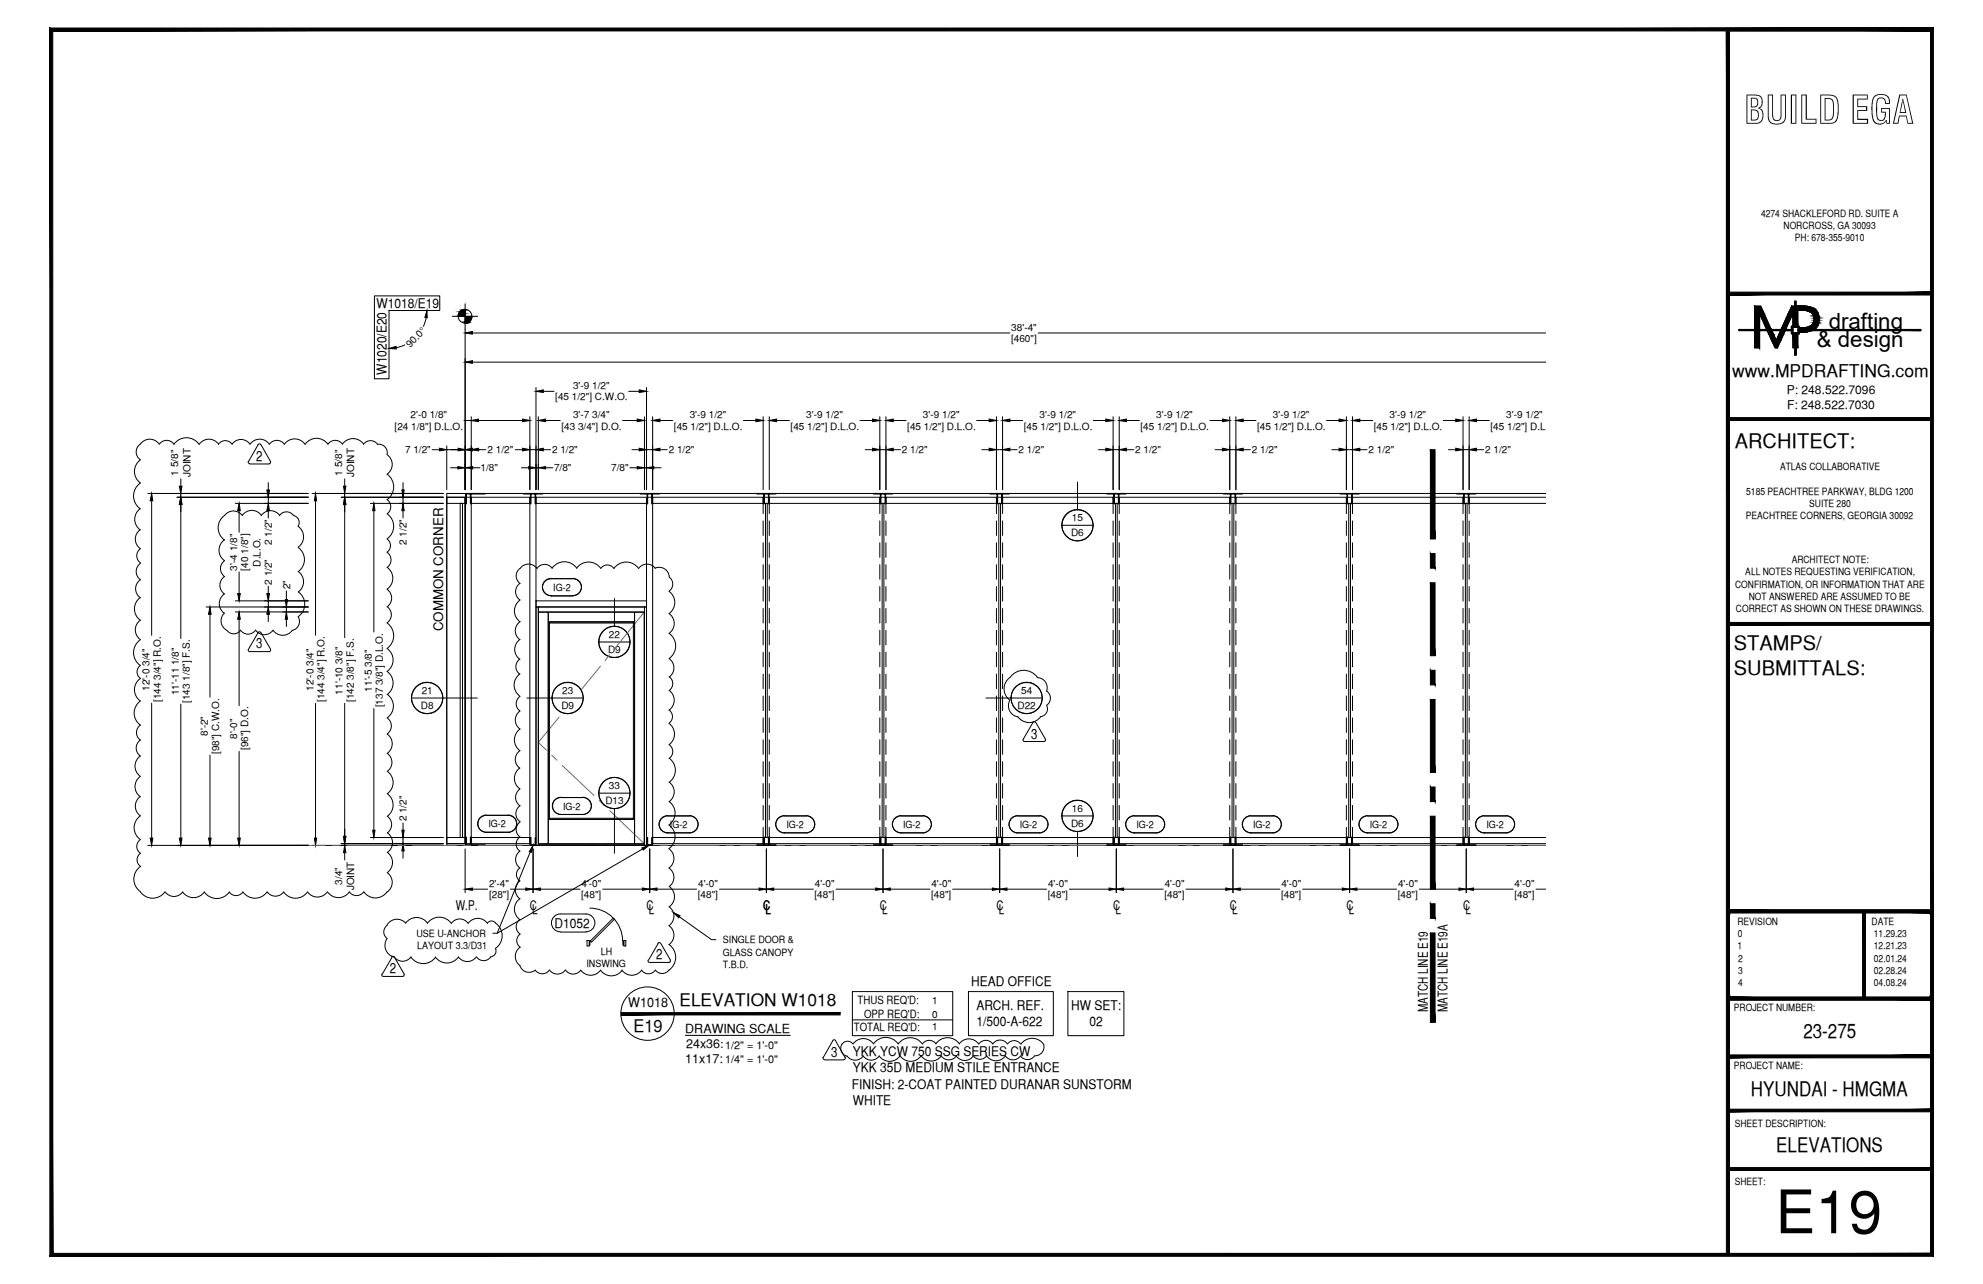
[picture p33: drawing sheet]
<svg xmlns="http://www.w3.org/2000/svg" width="432mm" height="279mm" viewBox="0 0 432 279" stroke-linecap="round" stroke-linejoin="round" font-family="sans-serif">
<defs><g id="words">
<text font-size="13.1" x="386.6" y="268.4">E19</text>
<text font-size="8.5" x="379.8" y="26.9">BUILD EGA</text>
<g font-size="4.9">
<text x="398.2" y="71.5">drafting</text>
<text x="395.6" y="75.5">&amp; design</text>
</g>
<g font-size="4.4">
<text x="377.8" y="97.5">ARCHITECT:</text>
<text x="377.6" y="141.5">STAMPS/</text>
<text x="377.6" y="146.9">SUBMITTALS:</text>
<text x="392.7" y="225.8">23-275</text>
<text x="381.3" y="238.5">HYUNDAI - HMGMA</text>
<text x="386.8" y="250.7">ELEVATIONS</text>
</g>
<g font-size="3.8">
<text x="377.2" y="82">www.MPDRAFTING.com</text>
<text x="148" y="219">ELEVATION W1018</text>
<text x="137.9" y="224.5">E19</text>
</g>
<g font-size="3.1">
<text x="55.8" y="100.3">2</text>
<text x="55.8" y="141.1">3</text>
<text x="224.5" y="160.7">3</text>
<text x="142.9" y="208.8">2</text>
<text x="84.9" y="211.8">2</text>
<text x="181" y="229.9">3</text>
</g>
<g font-size="2.9">
<text x="82" y="67">W1018/E19</text>
<text x="84.1" y="81.5" transform="rotate(-90 84.1 81.5)">W1020/E20</text>
<text x="96.5" y="137.4" transform="rotate(-90 96.5 137.4)">COMMON CORNER</text>
<text x="99.3" y="197.9">W.P.</text>
<text x="115.4" y="197.9">C</text>
<text x="140.8" y="197.9">C</text>
<text x="166.2" y="197.9">C</text>
<text x="191.6" y="197.9">C</text>
<text x="217" y="197.9">C</text>
<text x="242.4" y="197.9">C</text>
<text x="267.8" y="197.9">C</text>
<text x="293.2" y="197.9">C</text>
<text x="318.6" y="197.9">C</text>
<text x="115.9" y="198.9">L</text>
<text x="120.8" y="201.9">D1052</text>
<text x="141.3" y="198.9">L</text>
<text x="166.7" y="198.9">L</text>
<text x="192.1" y="198.9">L</text>
<text x="217.5" y="198.9">L</text>
<text x="242.9" y="198.9">L</text>
<text x="268.3" y="198.9">L</text>
<text x="293.7" y="198.9">L</text>
<text x="319.1" y="198.9">L</text>
<text x="211.5" y="214.6">HEAD OFFICE</text>
<text x="136.8" y="219.2">W1018</text>
<text x="212.6" y="219.8">ARCH. REF.</text>
<text x="233.2" y="219.8">HW SET:</text>
<text x="310.9" y="220.3" transform="rotate(-90 310.9 220.3)">MATCH LINE E19</text>
<text x="315.2" y="220.3" transform="rotate(-90 315.2 220.3)">MATCH LINE E19A</text>
<text x="212.7" y="223.3">1/500-A-622</text>
<text x="237.2" y="223.3">02</text>
<text x="185.7" y="229.8">YKK YCW 750 SSG SERIES CW</text>
<text x="185.7" y="233.4">YKK 35D MEDIUM STILE ENTRANCE</text>
<text x="185.5" y="237">FINISH: 2-COAT PAINTED DURANAR SUNSTORM</text>
<text x="185.7" y="240.5">WHITE</text>
</g>
<g font-size="2.7">
<text x="149.2" y="224.7">DRAWING SCALE</text>
<text x="149.2" y="231.3">11x17:</text>
<text x="149.4" y="228">24x36:</text>
</g>
<g font-size="2.6">
<text x="389.1" y="85.8">P: 248.522.7096</text>
<text x="389.1" y="89">F: 248.522.7030</text>
</g>
<g font-size="2.5">
<text x="186.8" y="218.6">THUS REQ'D:</text>
<text x="188.2" y="221.5">OPP REQ'D:</text>
<text x="185.9" y="224.3">TOTAL REQ'D:</text>
</g>
<g font-size="2.4">
<text x="157.9" y="228.2">1/2&quot; = 1'-0&quot;</text>
<text x="157.9" y="231.3">1/4&quot; = 1'-0&quot;</text>
</g>
<g font-size="2.2">
<text x="383.5" y="47.1">4274 SHACKLEFORD RD. SUITE A</text>
<text x="388.4" y="49.8">NORCROSS, GA 30093</text>
<text x="390.8" y="52.5">PH: 678-355-9010</text>
<text x="220.2" y="71.9">38'-4&quot;</text>
<text x="89.3" y="75.8" transform="rotate(-45 89.3 75.8)">90.0°</text>
<text x="220.2" y="74.4">[460&quot;]</text>
<text x="120.9" y="87.1">[45 1/2&quot;] C.W.O.</text>
<text x="124.8" y="84.6">3'-9 1/2&quot;</text>
<text x="85.9" y="93.5">[24 1/8&quot;] D.L.O.</text>
<text x="89.4" y="91">2'-0 1/8&quot;</text>
<text x="122.2" y="93.5">[43 3/4&quot;] D.O.</text>
<text x="124.8" y="91">3'-7 3/4&quot;</text>
<text x="146.7" y="93.5">[45 1/2&quot;] D.L.O.</text>
<text x="150.2" y="91">3'-9 1/2&quot;</text>
<text x="172.1" y="93.5">[45 1/2&quot;] D.L.O.</text>
<text x="175.6" y="91">3'-9 1/2&quot;</text>
<text x="197.5" y="93.5">[45 1/2&quot;] D.L.O.</text>
<text x="201" y="91">3'-9 1/2&quot;</text>
<text x="222.9" y="93.5">[45 1/2&quot;] D.L.O.</text>
<text x="226.4" y="91">3'-9 1/2&quot;</text>
<text x="248.3" y="93.5">[45 1/2&quot;] D.L.O.</text>
<text x="251.8" y="91">3'-9 1/2&quot;</text>
<text x="273.7" y="93.5">[45 1/2&quot;] D.L.O.</text>
<text x="277.2" y="91">3'-9 1/2&quot;</text>
<text x="299.1" y="93.5">[45 1/2&quot;] D.L.O.</text>
<text x="302.6" y="91">3'-9 1/2&quot;</text>
<text x="324.5" y="93.5">[45 1/2&quot;] D.L.O.</text>
<text x="328" y="91">3'-9 1/2&quot;</text>
<text x="88.2" y="98.6">7 1/2&quot;</text>
<text x="106.2" y="98.6">2 1/2&quot;</text>
<text x="120.2" y="98.6">2 1/2&quot;</text>
<text x="145.6" y="98.6">2 1/2&quot;</text>
<text x="196.4" y="98.6">2 1/2&quot;</text>
<text x="221.8" y="98.6">2 1/2&quot;</text>
<text x="247.2" y="98.6">2 1/2&quot;</text>
<text x="272.6" y="98.6">2 1/2&quot;</text>
<text x="298" y="98.6">2 1/2&quot;</text>
<text x="323.4" y="98.6">2 1/2&quot;</text>
<text x="38.8" y="103.5" transform="rotate(-90 38.8 103.5)">1 5/8&quot;</text>
<text x="41.5" y="103.8" transform="rotate(-90 41.5 103.8)">JOINT</text>
<text x="74.5" y="103.5" transform="rotate(-90 74.5 103.5)">1 5/8&quot;</text>
<text x="77.2" y="103.8" transform="rotate(-90 77.2 103.8)">JOINT</text>
<text x="104.6" y="102.6">1/8&quot;</text>
<text x="120.6" y="102.6">7/8&quot;</text>
<text x="133.1" y="102.6">7/8&quot;</text>
<text x="380.2" y="107.6">5185 PEACHTREE PARKWAY, BLDG 1200</text>
<text x="387.6" y="102.3">ATLAS COLLABORATIVE</text>
<text x="233.4" y="113.3">15</text>
<text x="380.2" y="113">PEACHTREE CORNERS, GEORGIA 30092</text>
<text x="394" y="110.3">SUITE 280</text>
<text x="59.2" y="118.6" transform="rotate(-90 59.2 118.6)">2 1/2&quot;</text>
<text x="88.5" y="118.6" transform="rotate(-90 88.5 118.6)">2 1/2&quot;</text>
<text x="233.2" y="116.7">D6</text>
<text x="51.6" y="124.1" transform="rotate(-90 51.6 124.1)">3'-4 1/8&quot;</text>
<text x="54" y="124.1" transform="rotate(-90 54 124.1)">[40 1/8&quot;]</text>
<text x="56.7" y="123.3" transform="rotate(-90 56.7 123.3)">D.L.O.</text>
<text x="380" y="125.2">ALL NOTES REQUESTING VERIFICATION,</text>
<text x="390.1" y="122.6">ARCHITECT NOTE:</text>
<text x="59.2" y="127.3" transform="rotate(-90 59.2 127.3)">2 1/2&quot;</text>
<text x="63.2" y="128.3" transform="rotate(-90 63.2 128.3)">2&quot;</text>
<text x="120.5" y="128.6">IG-2</text>
<text x="377.8" y="127.9">CONFIRMATION, OR INFORMATION THAT ARE</text>
<text x="380.8" y="130.6">NOT ANSWERED ARE ASSUMED TO BE</text>
<text x="378" y="133.2">CORRECT AS SHOWN ON THESE DRAWINGS.</text>
<text x="132.4" y="142">D9</text>
<text x="132.6" y="138.7">22</text>
<text x="32.6" y="150.3" transform="rotate(-90 32.6 150.3)">12'-0 3/4&quot;</text>
<text x="35" y="152.8" transform="rotate(-90 35 152.8)">[144 3/4&quot;] R.O.</text>
<text x="38.9" y="151.3" transform="rotate(-90 38.9 151.3)">11'-11 1/8&quot;</text>
<text x="41.3" y="153" transform="rotate(-90 41.3 153)">[143 1/8&quot;] F.S.</text>
<text x="68.3" y="150.3" transform="rotate(-90 68.3 150.3)">12'-0 3/4&quot;</text>
<text x="70.7" y="152.8" transform="rotate(-90 70.7 152.8)">[144 3/4&quot;] R.O.</text>
<text x="74.6" y="151.1" transform="rotate(-90 74.6 151.1)">11'-10 3/8&quot;</text>
<text x="77" y="152.8" transform="rotate(-90 77 152.8)">[142 3/8&quot;] F.S.</text>
<text x="81" y="150.5" transform="rotate(-90 81 150.5)">11'-5 3/8&quot;</text>
<text x="83.4" y="153.9" transform="rotate(-90 83.4 153.9)">[137 3/8&quot;] D.L.O.</text>
<text x="91.6" y="154.2">D8</text>
<text x="91.8" y="150.9">21</text>
<text x="122.2" y="154.2">D9</text>
<text x="122.4" y="150.9">23</text>
<text x="221.6" y="154.2">D22</text>
<text x="222.4" y="150.9">54</text>
<text x="45.3" y="160.1" transform="rotate(-90 45.3 160.1)">8'-2&quot;</text>
<text x="51.6" y="160.7" transform="rotate(-90 51.6 160.7)">8'-0&quot;</text>
<text x="47.7" y="164.1" transform="rotate(-90 47.7 164.1)">[98&quot;] C.W.O.</text>
<text x="54" y="163.3" transform="rotate(-90 54 163.3)">[96&quot;] D.O.</text>
<text x="132.6" y="171.6">33</text>
<text x="88.5" y="178.8" transform="rotate(-90 88.5 178.8)">2 1/2&quot;</text>
<text x="122.6" y="176.1">IG-2</text>
<text x="131.8" y="174.9">D13</text>
<text x="233.2" y="179.9">D6</text>
<text x="233.4" y="176.6">16</text>
<text x="106.4" y="180">IG-2</text>
<text x="145.9" y="180.1">IG-2</text>
<text x="171.3" y="180.1">IG-2</text>
<text x="196.7" y="180.1">IG-2</text>
<text x="222.1" y="180.1">IG-2</text>
<text x="247.5" y="180.1">IG-2</text>
<text x="272.9" y="180.1">IG-2</text>
<text x="298.3" y="180.1">IG-2</text>
<text x="323.7" y="180.1">IG-2</text>
<text x="74.5" y="192.5" transform="rotate(-90 74.5 192.5)">3/4&quot;</text>
<text x="77.2" y="193.7" transform="rotate(-90 77.2 193.7)">JOINT</text>
<text x="106.5" y="193.1">2'-4&quot;</text>
<text x="106.5" y="195.5">[28&quot;]</text>
<text x="126.6" y="195.5">[48&quot;]</text>
<text x="126.6" y="193">4'-0&quot;</text>
<text x="152" y="195.5">[48&quot;]</text>
<text x="152" y="193">4'-0&quot;</text>
<text x="177.4" y="195.5">[48&quot;]</text>
<text x="177.4" y="193">4'-0&quot;</text>
<text x="202.8" y="195.5">[48&quot;]</text>
<text x="202.8" y="193">4'-0&quot;</text>
<text x="228.2" y="195.5">[48&quot;]</text>
<text x="228.2" y="193">4'-0&quot;</text>
<text x="253.6" y="195.5">[48&quot;]</text>
<text x="253.6" y="193">4'-0&quot;</text>
<text x="279" y="195.5">[48&quot;]</text>
<text x="279" y="193">4'-0&quot;</text>
<text x="304.4" y="195.5">[48&quot;]</text>
<text x="304.4" y="193">4'-0&quot;</text>
<text x="329.8" y="195.5">[48&quot;]</text>
<text x="329.8" y="193">4'-0&quot;</text>
<text x="90.7" y="203.9">USE U-ANCHOR</text>
<text x="378.3" y="201.3">REVISION</text>
<text x="378.4" y="204">0</text>
<text x="407.5" y="201.3">DATE</text>
<text x="408" y="204">11.29.23</text>
<text x="90.9" y="206.6">LAYOUT 3.3/D31</text>
<text x="130.8" y="207.7">LH</text>
<text x="157.4" y="205.3">SINGLE DOOR &amp;</text>
<text x="157.4" y="208">GLASS CANOPY</text>
<text x="378.3" y="206.6">1</text>
<text x="378.5" y="209.2">2</text>
<text x="408" y="206.6">12.21.23</text>
<text x="408" y="209.2">02.01.24</text>
<text x="127.7" y="210.4">INSWING</text>
<text x="157.4" y="210.6">T.B.D.</text>
<text x="378.5" y="211.9">3</text>
<text x="378.5" y="214.5">4</text>
<text x="408" y="211.9">02.28.24</text>
<text x="408" y="214.5">04.08.24</text>
<text x="202.9" y="218.5">1</text>
<text x="202.9" y="221.4">0</text>
<text x="377.6" y="219.9">PROJECT NUMBER:</text>
<text x="202.9" y="224.2">1</text>
<text x="377.6" y="232.5">PROJECT NAME:</text>
<text x="377.8" y="245.2">SHEET DESCRIPTION:</text>
<text x="377.8" y="257.9">SHEET:</text>
</g>
</g></defs>
<!-- layer: COMPONENTS -->
<g fill="none" stroke="#000" stroke-width=".22">
<path d="M97.3 108.2h4v75.4h-4zM97.3 108.2h4v1.3h-4zM101.3 108.2v75.4zM101.3 108.2h1.3v75.4h-1.3zM102.6 108.2h12.8v1.3h-12.8zM115.4 108.2h1.3v75.8h-1.3zM116.7 108.2h24.1v1.3h-24.1zM140.8 108.2h1.3v75.8h-1.3zM142.1 108.2h24.1v1.3h-24.1zM166.2 111.8v-3.6h1.3v3.6M166.2 113.3v3.2M166.2 118.1v3.2"/>
<path d="M166.2 109.5h1.3M167.5 108.2h24.1v1.3h-24.1zM167.5 113.3v3.2M167.5 118.1v3.2M191.6 111.8v-3.6h1.3v3.6M191.6 113.3v3.2M191.6 118.1v3.2M191.6 109.5h1.3M192.9 108.2h24.1v1.3h-24.1zM192.9 113.3v3.2M192.9 118.1v3.2M217 111.8v-3.6h1.3v3.6"/>
<path d="M217 113.3v3.2M217 118.1v3.2M217 109.5h1.3M218.3 108.2h24.1v1.3h-24.1zM218.3 113.3v3.2M218.3 118.1v3.2M242.4 111.8v-3.6h1.3v3.6M242.4 113.3v3.2M242.4 118.1v3.2M242.4 109.5h1.3M243.7 108.2h24.1v1.3h-24.1zM243.7 113.3v3.2"/>
<path d="M243.7 118.1v3.2M267.8 111.8v-3.6h1.3v3.6M267.8 113.3v3.2M267.8 118.1v3.2M267.8 109.5h1.3M269.1 108.2h24.1v1.3h-24.1zM269.1 113.3v3.2M269.1 118.1v3.2M293.2 111.8v-3.6h1.3v3.6M293.2 113.3v3.2M293.2 118.1v3.2M293.2 109.5h1.3"/>
<path d="M294.5 108.2h24.1v1.3h-24.1zM294.5 113.3v3.2M294.5 118.1v3.2M318.6 111.8v-3.6h1.3v3.6M318.6 113.3v3.2M318.6 118.1v3.2M318.6 109.5h1.3M319.9 113.3v3.2M319.9 118.1v3.2M336.6 108.2h-16.7v1.3h16.7M116.7 130.7h24.1v1.4h-24.1zM166.2 122.9v3.1"/>
<path d="M166.2 127.6v3.2M166.2 132.4v3.2M166.2 137.2v3.1M167.5 122.9v3.1M167.5 127.6v3.2M167.5 132.4v3.2M167.5 137.2v3.1M191.6 122.9v3.1M191.6 127.6v3.2M191.6 132.4v3.2M191.6 137.2v3.1M192.9 122.9v3.1"/>
<path d="M192.9 127.6v3.2M192.9 132.4v3.2M192.9 137.2v3.1M217 122.9v3.1M217 127.6v3.2M217 132.4v3.2M217 137.2v3.1M218.3 122.9v3.1M218.3 127.6v3.2M218.3 132.4v3.2M218.3 137.2v3.1M242.4 122.9v3.1"/>
<path d="M242.4 127.6v3.2M242.4 132.4v3.2M242.4 137.2v3.1M243.7 122.9v3.1M243.7 127.6v3.2M243.7 132.4v3.2M243.7 137.2v3.1M267.8 122.9v3.1M267.8 127.6v3.2M267.8 132.4v3.2M267.8 137.2v3.1M269.1 122.9v3.1"/>
<path d="M269.1 127.6v3.2M269.1 132.4v3.2M269.1 137.2v3.1M293.2 122.9v3.1M293.2 127.6v3.2M293.2 132.4v3.2M293.2 137.2v3.1M294.5 122.9v3.1M294.5 127.6v3.2M294.5 132.4v3.2M294.5 137.2v3.1M318.6 122.9v3.1"/>
<path d="M318.6 127.6v3.2M318.6 132.4v3.2M318.6 137.2v3.1M319.9 122.9v3.1M319.9 127.6v3.2M319.9 132.4v3.2M319.9 137.2v3.1M166.2 141.9v3.2M166.2 146.7v3.2M166.2 151.4v3.2M166.2 156.2v3.2M167.5 141.9v3.2"/>
<path d="M167.5 146.7v3.2M167.5 151.4v3.2M167.5 156.2v3.2M191.6 141.9v3.2M191.6 146.7v3.2M191.6 151.4v3.2M191.6 156.2v3.2M192.9 141.9v3.2M192.9 146.7v3.2M192.9 151.4v3.2M192.9 156.2v3.2M217 141.9v3.2"/>
<path d="M217 146.7v3.2M217 151.4v3.2M217 156.2v3.2M218.3 141.9v3.2M218.3 146.7v3.2M218.3 151.4v3.2M218.3 156.2v3.2M242.4 141.9v3.2M242.4 146.7v3.2M242.4 151.4v3.2M242.4 156.2v3.2M243.7 141.9v3.2"/>
<path d="M243.7 146.7v3.2M243.7 151.4v3.2M243.7 156.2v3.2M267.8 141.9v3.2M267.8 146.7v3.2M267.8 151.4v3.2M267.8 156.2v3.2M269.1 141.9v3.2M269.1 146.7v3.2M269.1 151.4v3.2M269.1 156.2v3.2M293.2 141.9v3.2"/>
<path d="M293.2 146.7v3.2M293.2 151.4v3.2M293.2 156.2v3.2M294.5 141.9v3.2M294.5 146.7v3.2M294.5 151.4v3.2M294.5 156.2v3.2M318.6 141.9v3.2M318.6 146.7v3.2M318.6 151.4v3.2M318.6 156.2v3.2M319.9 141.9v3.2"/>
<path d="M319.9 146.7v3.2M319.9 151.4v3.2M319.9 156.2v3.2M166.2 161v3.1M166.2 165.7v3.2M166.2 170.5v3.2M166.2 175.3v3.1M167.5 161v3.1M167.5 165.7v3.2M167.5 170.5v3.2M167.5 175.3v3.1M191.6 161v3.1"/>
<path d="M191.6 165.7v3.2M191.6 170.5v3.2M191.6 175.3v3.1M192.9 161v3.1M192.9 165.7v3.2M192.9 170.5v3.2M192.9 175.3v3.1M217 161v3.1M217 165.7v3.2M217 170.5v3.2M217 175.3v3.1M218.3 161v3.1"/>
<path d="M218.3 165.7v3.2M218.3 170.5v3.2M218.3 175.3v3.1M242.4 161v3.1M242.4 165.7v3.2M242.4 170.5v3.2M242.4 175.3v3.1M243.7 161v3.1M243.7 165.7v3.2M243.7 170.5v3.2M243.7 175.3v3.1M267.8 161v3.1"/>
<path d="M267.8 165.7v3.2M267.8 170.5v3.2M267.8 175.3v3.1M269.1 161v3.1M269.1 165.7v3.2M269.1 170.5v3.2M269.1 175.3v3.1M293.2 161v3.1M293.2 165.7v3.2M293.2 170.5v3.2M293.2 175.3v3.1M294.5 161v3.1"/>
<path d="M294.5 165.7v3.2M294.5 170.5v3.2M294.5 175.3v3.1M318.6 161v3.1M318.6 165.7v3.2M318.6 170.5v3.2M318.6 175.3v3.1M319.9 161v3.1M319.9 165.7v3.2M319.9 170.5v3.2M319.9 175.3v3.1M97.3 182.2h4v1.4h-4z"/>
<path d="M102.6 182.2h12.8v1.4h-12.8zM142.1 182.2h24.1v1.4h-24.1zM166.2 180v3.6h1.3v-3.6M166.2 182.2h1.3M167.5 182.2h24.1v1.4h-24.1zM191.6 180v3.6h1.3v-3.6M191.6 182.2h1.3M192.9 182.2h24.1v1.4h-24.1zM217 180v3.6h1.3v-3.6M217 182.2h1.3M218.3 182.2h24.1v1.4h-24.1zM242.4 180v3.6h1.3v-3.6"/>
<path d="M242.4 182.2h1.3M243.7 182.2h24.1v1.4h-24.1zM267.8 180v3.6h1.3v-3.6M267.8 182.2h1.3M269.1 182.2h24.1v1.4h-24.1zM293.2 180v3.6h1.3v-3.6M293.2 182.2h1.3M294.5 182.2h24.1v1.4h-24.1zM318.6 180v3.6h1.3v-3.6M318.6 182.2h1.3M336.6 182.2h-16.7v1.4h16.7"/>
</g>
<!-- layer: SYMBOLS -->
<g fill="none" stroke="#fff" stroke-width=".22">
<path d="M234.6 110.9l.9 .2M119.6 129.6h5.5l-5.1 .1h4.8M124.8 125.9l-5.1 .1h5.4M133.8 136.3l.9 .1M93 148.5l.9 .1M123.6 148.5l.9 .1M223.6 148.5l.9 .1M110.7 177.4h-5.1h5.4M121.9 177.2h5.4h-5.1h4.7M126.9 173.5h-5h5.4M133.8 169.2l.9 .1M150.2 177.5h-5.1h5.4"/>
<path d="M175.6 177.5h-5.1h5.4M201 177.5h-5.1h5.4M226.4 177.5h-5.1h5.4M234.6 174.2h.9M251.8 177.5h-5.1h5.4M277.2 177.5h-5.1h5.4M302.6 177.5h-5.1h5.4M328 177.5h-5.1h5.4M105.6 181.1h5.4h-5.1h4.8M145 181.2h5.5h-5.1h4.8M170.4 181.2h5.5h-5.1h4.8M195.8 181.2h5.5h-5.1h4.8"/>
<path d="M221.2 181.2h5.5h-5.1h4.8M246.7 181.2h5.4h-5.1h4.8M272.1 181.2h5.4h-5.1h4.8M297.5 181.2h5.4h-5.1h4.8M322.9 181.2h5.4h-5.1h4.8"/>
</g>
<g fill="#fff" stroke="#fff" stroke-width=".22">
<path d="M105 177.7l.6-.3h5.4zM105 177.7h6.6l-.6-.3zM104.5 178.1l.5-.4h6.6zM104.5 178.1h7.6l-.5-.4zM104.5 178.1h7.6l-8 .5zM104.1 178.6h8.3l-.3-.5zM104.1 178.6h8.3l-8.3 .7zM104.1 179.3h8.4l-.1-.7zM104.1 179.3h8.4l-8.4 .6zM104.1 179.9h8.3l.1-.6zM104.1 179.9h8.3l-7.9 .6zM104.5 180.5h7.6l.3-.6zM104.5 180.5h7.6l-7.1 .3zM105 180.8h6.6l.5-.3zM105 180.8h6.6l-6 .3zM105.6 181.1h5.4l.6-.3z"/>
<path d="M232.9 117.3l1.7 .4zM232.9 117.3l2.6 .3-.9 .1zM232.2 116.7l.7 .6 2.6 .3zM232.2 116.7l4.1 .6-.8 .3zM231.7 116l.5 .7 4.1 .6zM231.7 116l5.3 .7-.7 .6zM231.3 115.2l.4 .8 5.3 .7zM231.3 115.2l6.3 .8-.6 .7zM231.3 114.3v.9l6.3 .8zM231.3 114.3l6.6 .9-.3 .8zM231.3 113.5v.8l6.6 .9zM231.3 113.5l6.8 .8-.2 .9zM231.7 112.6l-.4 .9 6.8 .8zM231.7 112.6l6.2 .9 .2 .8zM232.2 112l-.5 .6 6.2 .9zM232.2 112l5.4 .6 .3 .9zM232.2 112l5.4 .6-4.7-1.2zM232.9 111.4l4.1 .6 .6 .6zM232.9 111.4l4.1 .6-3.3-.9zM233.7 111.1l2.6 .3 .7 .6zM233.7 111.1l2.6 .3-1.7-.5zM234.6 110.9l1.7 .5z"/>
<path d="M232.9 180.5l1.7 .5zM232.9 180.5l2.6 .3-.9 .2zM232.2 180l.7 .5 2.6 .3zM232.2 180l4.1 .5-.8 .3zM231.7 179.3l.5 .7 4.1 .5zM231.7 179.3l5.3 .7-.7 .5zM231.3 178.4l.4 .9 5.3 .7zM231.3 178.4l6.3 .9-.6 .7zM231.3 177.5v.9l6.3 .9zM231.3 177.5l6.6 .9-.3 .9zM231.3 176.7v.8l6.6 .9zM231.3 176.7l6.8 .8-.2 .9zM231.7 175.8l-.4 .9 6.8 .8zM231.7 175.8l6.2 .9 .2 .8zM232.2 175.1l-.5 .7 6.2 .9zM232.2 175.1l5.4 .7 .3 .9zM232.2 175.1l5.4 .7-4.7-1.2zM232.9 174.6l4.1 .5 .6 .7zM232.9 174.6l4.1 .5-3.3-.9zM233.7 174.2l2.6 .4 .7 .5zM233.7 174.2l2.6 .4-1.7-.4zM234.6 174.2h.9l.8 .4z"/>
<path d="M91.3 154.9l1.7 .4zM91.3 154.9l2.6 .3-.9 .1zM90.6 154.3l.7 .6 2.6 .3zM90.6 154.3l4.1 .6-.8 .3zM90.1 153.6l.5 .7 4.1 .6zM90.1 153.6l5.3 .7-.7 .6zM89.7 152.8l.4 .8 5.3 .7zM89.7 152.8l6.2 .8-.5 .7zM89.6 151.9l.1 .9 6.2 .8zM89.6 151.9l6.7 .9-.4 .8zM89.7 151l-.1 .9 6.7 .9zM89.7 151l6.8 .9-.2 .9zM90.1 150.2l-.4 .8 6.8 .9zM90.1 150.2l6.2 .8 .2 .9zM90.6 149.5l-.5 .7 6.2 .8zM90.6 149.5l5.3 .7 .4 .8zM90.6 149.5l5.3 .7-4.6-1.2zM91.3 149l4.1 .5 .5 .7zM91.3 149l4.1 .5-3.3-.9zM92.1 148.6l2.6 .4 .7 .5zM92.1 148.6l2.6 .4-1.7-.5zM93 148.5l.9 .1 .8 .4z"/>
<path d="M221.9 154.9l1.7 .4zM221.9 154.9l2.6 .3-.9 .1zM221.2 154.3l.7 .6 2.6 .3zM221.2 154.3l4 .6-.7 .3zM220.6 153.6l.6 .7 4 .6zM220.6 153.6l5.4 .7-.8 .6zM220.3 152.8l.3 .8 5.4 .7zM220.3 152.8l6.2 .8-.5 .7zM220.2 151.9l.1 .9 6.2 .8zM220.2 151.9l6.6 .9-.3 .8zM220.3 151l-.1 .9 6.6 .9zM220.3 151l6.6 .9-.1 .9zM220.6 150.2l-.3 .8 6.6 .9zM220.6 150.2l6.2 .8 .1 .9zM221.2 149.5l-.6 .7 6.2 .8zM221.2 149.5l5.3 .7 .3 .8zM221.2 149.5l5.3 .7-4.6-1.2zM221.9 149l4.1 .5 .5 .7zM221.9 149l4.1 .5-3.3-.9zM222.7 148.6l2.5 .4 .8 .5zM222.7 148.6l2.5 .4-1.6-.5zM223.6 148.5l.9 .1 .7 .4z"/>
<path d="M144.5 177.8l.6-.3h5.4zM144.5 177.8h6.6l-.6-.3zM144 178.2l.5-.4h6.6zM144 178.2h7.6l-.5-.4zM144 178.2h7.6l-8 .6zM143.6 178.8h8.3l-.3-.6zM143.6 178.8h8.3l-8.4 .6zM143.5 179.4h8.5l-.1-.6zM143.5 179.4h8.5l-8.4 .6zM143.6 180h8.3l.1-.6zM143.6 180h8.3l-7.9 .6zM144 180.6h7.6l.3-.6zM144 180.6h7.6l-7.1 .4zM144.5 181h6.6l.5-.4zM144.5 181h6.6l-6.1 .2zM145 181.2h5.5l.6-.2z"/>
<path d="M119.1 126.2l.6-.2h5.4zM119.1 126.2h6.6l-.6-.2zM118.6 126.6l.5-.4h6.6zM118.6 126.6h7.6l-.5-.4zM118.6 126.6h7.6l-8 .5zM118.2 127.1h8.3l-.3-.5zM118.2 127.1h8.3l-8.4 .7zM118.1 127.8h8.5l-.1-.7zM118.1 127.8h8.5l-8.4 .6zM118.2 128.4h8.3l.1-.6zM118.2 128.4h8.3l-7.9 .6zM118.6 129h7.6l.3-.6zM118.6 129h7.6l-7.1 .4zM119.1 129.4h6.6l.5-.4zM119.1 129.4h6.6l-6.1 .2zM119.6 129.6h5.5l.6-.2z"/>
<path d="M132.1 142.6l.8 .4 .9 .1zM132.1 142.6l2.6 .4-.9 .1zM131.4 142.1l.7 .5 2.6 .4zM131.4 142.1l4.1 .5-.8 .4zM130.9 141.4l.5 .7 4.1 .5zM130.9 141.4l5.3 .7-.7 .5zM130.5 140.6l.4 .8 5.3 .7zM130.5 140.6l6.3 .8-.6 .7zM130.4 139.7l.1 .9 6.3 .8zM130.4 139.7l6.7 .9-.3 .8zM130.5 138.8l-.1 .9 6.7 .9zM130.5 138.8l6.7 .9-.1 .9zM130.9 138l-.4 .8 6.7 .9zM130.9 138l6.2 .8 .1 .9zM131.4 137.3l-.5 .7 6.2 .8zM131.4 137.3l5.4 .7 .3 .8zM131.4 137.3l5.4 .7-4.7-1.3zM132.1 136.7l4.1 .6 .6 .7zM132.1 136.7l4.1 .6-3.3-.9zM132.9 136.4l2.6 .3 .7 .6zM132.9 136.4l2.6 .3-1.7-.4zM133.8 136.3l1.7 .4z"/>
<path d="M132.1 175.5l1.7 .5zM132.1 175.5l2.6 .3-.9 .2zM131.4 175l.7 .5 2.6 .3zM131.4 175l4.1 .5-.8 .3zM130.9 174.2l.5 .8 4.1 .5zM130.9 174.2l5.3 .8-.7 .5zM130.5 173.5l.4 .7 5.3 .8zM130.5 173.5l6.3 .7-.6 .8zM130.4 172.6l.1 .9 6.3 .7zM130.4 172.6l6.7 .9-.3 .7zM130.5 171.7l-.1 .9 6.7 .9zM130.5 171.7l6.7 .9-.1 .9zM130.9 170.9l-.4 .8 6.7 .9zM130.9 170.9l6.2 .8 .1 .9zM131.4 170.2l-.5 .7 6.2 .8zM131.4 170.2l5.4 .7 .3 .8zM131.4 170.2l5.4 .7-4.7-1.3zM132.1 169.6l4.1 .6 .6 .7zM132.1 169.6l4.1 .6-3.3-.9zM132.9 169.3l2.6 .3 .7 .6zM132.9 169.3l2.6 .3-1.7-.4zM133.8 169.2l1.7 .4z"/>
<path d="M121.9 154.9l1.7 .4zM121.9 154.9l2.6 .3-.9 .1zM121.2 154.3l.7 .6 2.6 .3zM121.2 154.3l4.1 .6-.8 .3zM120.6 153.6l.6 .7 4.1 .6zM120.6 153.6l5.4 .7-.7 .6zM120.3 152.8l.3 .8 5.4 .7zM120.3 152.8l6.3 .8-.6 .7zM120.2 151.9l.1 .9 6.3 .8zM120.2 151.9l6.7 .9-.3 .8zM120.3 151l-.1 .9 6.7 .9zM120.3 151l6.7 .9-.1 .9zM120.6 150.2l-.3 .8 6.7 .9zM120.6 150.2l6.3 .8 .1 .9zM121.2 149.5l-.6 .7 6.3 .8zM121.2 149.5l5.4 .7 .3 .8zM121.2 149.5l5.4 .7-4.7-1.2zM121.9 149l4.1 .5 .6 .7zM121.9 149l4.1 .5-3.3-.9zM122.7 148.6l2.6 .4 .7 .5zM122.7 148.6l2.6 .4-1.7-.5zM123.6 148.5l.9 .1 .8 .4z"/>
<path d="M121.2 173.8l.7-.3h5.4zM121.2 173.8h6.6l-.5-.3zM120.7 174.2l.5-.4h6.6zM120.7 174.2h7.6l-.5-.4zM120.7 174.2h7.6l-7.9 .6zM120.4 174.8h8.3l-.4-.6zM120.4 174.8h8.3l-8.4 .6zM120.3 175.4h8.5l-.1-.6zM120.3 175.4h8.5l-8.4 .6zM120.4 176h8.3l.1-.6zM120.4 176h8.3l-8 .6zM120.7 176.6h7.6l.4-.6zM120.7 176.6h7.6l-7.1 .4zM121.2 177h6.6l.5-.4zM121.2 177h6.6l-5.9 .2zM121.9 177.2h5.4l.5-.2z"/>
<path d="M220.7 177.8l.6-.3h5.4zM220.7 177.8h6.6l-.6-.3zM220.2 178.2l.5-.4h6.6zM220.2 178.2h7.6l-.5-.4zM220.2 178.2h7.6l-8 .6zM219.8 178.8h8.3l-.3-.6zM219.8 178.8h8.3l-8.4 .6zM219.7 179.4h8.5l-.1-.6zM219.7 179.4h8.5l-8.4 .6zM219.8 180h8.3l.1-.6zM219.8 180h8.3l-7.9 .6zM220.2 180.6h7.6l.3-.6zM220.2 180.6h7.6l-7.1 .4zM220.7 181h6.6l.5-.4zM220.7 181h6.6l-6.1 .2zM221.2 181.2h5.5l.6-.2z"/>
<path d="M246.1 177.8l.6-.3h5.4zM246.1 177.8h6.6l-.6-.3zM245.6 178.2l.5-.4h6.6zM245.6 178.2h7.6l-.5-.4zM245.6 178.2h7.6l-8 .6zM245.2 178.8h8.3l-.3-.6zM245.2 178.8h8.3l-8.4 .6zM245.1 179.4h8.5l-.1-.6zM245.1 179.4h8.5l-8.4 .6zM245.2 180h8.3l.1-.6zM245.2 180h8.3l-7.9 .6zM245.6 180.6h7.6l.3-.6zM245.6 180.6h7.6l-7.1 .4zM246.1 181h6.6l.5-.4zM246.1 181h6.6l-6 .2zM246.7 181.2h5.4l.6-.2z"/>
<path d="M271.5 177.8l.6-.3h5.4zM271.5 177.8h6.6l-.6-.3zM271 178.2l.5-.4h6.6zM271 178.2h7.6l-.5-.4zM271 178.2h7.6l-8 .6zM270.6 178.8h8.3l-.3-.6zM270.6 178.8h8.3l-8.4 .6zM270.5 179.4h8.5l-.1-.6zM270.5 179.4h8.5l-8.4 .6zM270.6 180h8.3l.1-.6zM270.6 180h8.3l-7.9 .6zM271 180.6h7.6l.3-.6zM271 180.6h7.6l-7.1 .4zM271.5 181h6.6l.5-.4zM271.5 181h6.6l-6 .2zM272.1 181.2h5.4l.6-.2z"/>
<path d="M296.9 177.8l.6-.3h5.4zM296.9 177.8h6.6l-.6-.3zM296.4 178.2l.5-.4h6.6zM296.4 178.2h7.6l-.5-.4zM296.4 178.2h7.6l-8 .6zM296 178.8h8.3l-.3-.6zM296 178.8h8.3l-8.4 .6zM295.9 179.4h8.5l-.1-.6zM295.9 179.4h8.5l-8.4 .6zM296 180h8.3l.1-.6zM296 180h8.3l-7.9 .6zM296.4 180.6h7.6l.3-.6zM296.4 180.6h7.6l-7.1 .4zM296.9 181h6.6l.5-.4zM296.9 181h6.6l-6 .2zM297.5 181.2h5.4l.6-.2z"/>
<path d="M322.3 177.8l.6-.3h5.4zM322.3 177.8h6.6l-.6-.3zM321.8 178.2l.5-.4h6.6zM321.8 178.2h7.6l-.5-.4zM321.8 178.2h7.6l-8 .6zM321.4 178.8h8.3l-.3-.6zM321.4 178.8h8.3l-8.4 .6zM321.3 179.4h8.5l-.1-.6zM321.3 179.4h8.5l-8.4 .6zM321.4 180h8.3l.1-.6zM321.4 180h8.3l-7.9 .6zM321.8 180.6h7.6l.3-.6zM321.8 180.6h7.6l-7.1 .4zM322.3 181h6.6l.5-.4zM322.3 181h6.6l-6 .2zM322.9 181.2h5.4l.6-.2z"/>
<path d="M195.3 177.8l.6-.3h5.4zM195.3 177.8h6.6l-.6-.3zM194.8 178.2l.5-.4h6.6zM194.8 178.2h7.6l-.5-.4zM194.8 178.2h7.6l-8 .6zM194.4 178.8h8.3l-.3-.6zM194.4 178.8h8.3l-8.4 .6zM194.3 179.4h8.5l-.1-.6zM194.3 179.4h8.5l-8.4 .6zM194.4 180h8.3l.1-.6zM194.4 180h8.3l-7.9 .6zM194.8 180.6h7.6l.3-.6zM194.8 180.6h7.6l-7.1 .4zM195.3 181h6.6l.5-.4zM195.3 181h6.6l-6.1 .2zM195.8 181.2h5.5l.6-.2z"/>
<path d="M169.9 177.8l.6-.3h5.4zM169.9 177.8h6.6l-.6-.3zM169.4 178.2l.5-.4h6.6zM169.4 178.2h7.6l-.5-.4zM169.4 178.2h7.6l-8 .6zM169 178.8h8.3l-.3-.6zM169 178.8h8.3l-8.4 .6zM168.9 179.4h8.5l-.1-.6zM168.9 179.4h8.5l-8.4 .6zM169 180h8.3l.1-.6zM169 180h8.3l-7.9 .6zM169.4 180.6h7.6l.3-.6zM169.4 180.6h7.6l-7.1 .4zM169.9 181h6.6l.5-.4zM169.9 181h6.6l-6.1 .2zM170.4 181.2h5.5l.6-.2z"/>
</g>
<g fill="none" stroke="#000" stroke-width=".22">
<path d="M88.1 75.1l-1.8 .6M92.8 69.1l-.6 1.9M98.5 68.8h5.5M101.3 66.1v5.5M231.3 114.3h6.8M234.6 104.9v6M118.6 126.6l.5-.4 .9-.3h4.8a1.87 1.87 0 0 1 1.8 1.9 1.87 1.87 0 0 1-1.8 1.9h-4.8a1.87 1.87 0 0 1-1.7-1.1 1.87 1.87 0 0 1 .3-2zM120 125.9a1.87 1.87 0 0 0-1.9 1.8 1.87 1.87 0 0 0 1.9 1.9M120 125.9h4.8M120 129.7h4.8M124.7 125.9a1.87 1.87 0 0 1 1.9 1.8 1.87 1.87 0 0 1-1.9 1.9M130.4 139.7h6.8"/>
<path d="M133.8 130.2v6.1M89.6 151.9h14.3M114.7 151.9h12.3M214.7 151.9h12.2M104.5 178.1l1.1-.7h5.1a1.84 1.84 0 0 1 1.8 1.9 1.84 1.84 0 0 1-1.8 1.8h-4.8a1.84 1.84 0 0 1-1.7-1 1.84 1.84 0 0 1 .3-2zM105.9 177.4a1.87 1.87 0 0 0-1.9 1.8 1.87 1.87 0 0 0 1.9 1.9M105.9 177.4h4.8M110.6 177.4a1.87 1.87 0 0 1 1.9 1.8 1.87 1.87 0 0 1-1.9 1.9h-4.7M120.7 174.2l1.2-.7h5a1.84 1.84 0 0 1 1.9 1.9 1.84 1.84 0 0 1-1.9 1.8h-4.7a1.84 1.84 0 0 1-1.8-1 1.84 1.84 0 0 1 .3-2zM122.1 173.5a1.87 1.87 0 0 0-1.8 1.9 1.87 1.87 0 0 0 1.8 1.8M122.2 173.5h4.7M122.2 177.2h4.7"/>
<path d="M126.9 173.5a1.87 1.87 0 0 1 1.9 1.9 1.87 1.87 0 0 1-1.9 1.8M130.4 172.6h6.8M133.8 176v9.7M144 178.2l1.1-.7h5.1a1.84 1.84 0 0 1 1.8 1.9 1.84 1.84 0 0 1-1.8 1.8h-4.8a1.84 1.84 0 0 1-1.7-1 1.84 1.84 0 0 1 .3-2zM145.4 177.5a1.87 1.87 0 0 0-1.9 1.9 1.87 1.87 0 0 0 1.9 1.8M145.4 177.5h4.8M150.1 177.5a1.87 1.87 0 0 1 1.9 1.9 1.87 1.87 0 0 1-1.9 1.8M169.4 178.2l1.1-.7h5.1a1.84 1.84 0 0 1 1.8 1.9 1.84 1.84 0 0 1-1.8 1.8h-4.8a1.84 1.84 0 0 1-1.7-1 1.84 1.84 0 0 1 .3-2zM170.8 177.5a1.87 1.87 0 0 0-1.9 1.9 1.87 1.87 0 0 0 1.9 1.8M170.8 177.5h4.8M175.5 177.5a1.87 1.87 0 0 1 1.9 1.9 1.87 1.87 0 0 1-1.9 1.8h-4.7M194.8 178.2l1.1-.7h5.1a1.84 1.84 0 0 1 1.8 1.9 1.84 1.84 0 0 1-1.8 1.8h-4.8a1.84 1.84 0 0 1-1.7-1 1.84 1.84 0 0 1 .3-2z"/>
<path d="M196.2 177.5a1.87 1.87 0 0 0-1.9 1.9 1.87 1.87 0 0 0 1.9 1.8M196.2 177.5h4.8M200.9 177.5a1.87 1.87 0 0 1 1.9 1.9 1.87 1.87 0 0 1-1.9 1.8M220.2 178.2l1.1-.7h5.1a1.84 1.84 0 0 1 1.8 1.9 1.84 1.84 0 0 1-1.8 1.8h-4.8a1.84 1.84 0 0 1-1.7-1 1.84 1.84 0 0 1 .3-2zM221.6 177.5a1.87 1.87 0 0 0-1.9 1.9 1.87 1.87 0 0 0 1.9 1.8M221.6 177.5h4.8M226.3 177.5a1.87 1.87 0 0 1 1.9 1.9 1.87 1.87 0 0 1-1.9 1.8h-4.7M231.3 177.5h6.8M245.6 178.2l1.1-.7h5.1a1.84 1.84 0 0 1 1.8 1.9 1.84 1.84 0 0 1-1.8 1.8h-4.8a1.84 1.84 0 0 1-1.7-1 1.84 1.84 0 0 1 .3-2zM247 177.5a1.87 1.87 0 0 0-1.9 1.9 1.87 1.87 0 0 0 1.9 1.8M247 177.5h4.8M251.7 177.5a1.87 1.87 0 0 1 1.9 1.9 1.87 1.87 0 0 1-1.9 1.8"/>
<path d="M271 178.2l1.1-.7h5.1a1.84 1.84 0 0 1 1.8 1.9 1.84 1.84 0 0 1-1.8 1.8h-4.8a1.84 1.84 0 0 1-1.7-1 1.84 1.84 0 0 1 .3-2zM272.4 177.5a1.87 1.87 0 0 0-1.9 1.9 1.87 1.87 0 0 0 1.9 1.8M272.4 177.5h4.8M277.1 177.5a1.87 1.87 0 0 1 1.9 1.9 1.87 1.87 0 0 1-1.9 1.8M296.4 178.2l1.1-.7h5.1a1.84 1.84 0 0 1 1.8 1.9 1.84 1.84 0 0 1-1.8 1.8h-4.8a1.84 1.84 0 0 1-1.7-1 1.84 1.84 0 0 1 .3-2zM297.8 177.5a1.87 1.87 0 0 0-1.9 1.9 1.87 1.87 0 0 0 1.9 1.8M297.8 177.5h4.8M302.5 177.5a1.87 1.87 0 0 1 1.9 1.9 1.87 1.87 0 0 1-1.9 1.8h-4.7M321.8 178.2l1.1-.7h5.1a1.84 1.84 0 0 1 1.8 1.9 1.84 1.84 0 0 1-1.8 1.8h-4.8a1.84 1.84 0 0 1-1.7-1 1.84 1.84 0 0 1 .3-2zM323.2 177.5a1.87 1.87 0 0 0-1.9 1.9 1.87 1.87 0 0 0 1.9 1.8M323.2 177.5h4.8M327.9 177.5a1.87 1.87 0 0 1 1.9 1.9 1.87 1.87 0 0 1-1.9 1.8"/>
<path d="M145.4 181.2h4.8M196.2 181.2h4.8M234.6 181v5.4M247 181.2h4.8M272.4 181.2h4.8M323.2 181.2h4.8M185.6 215.8h21.9v9.6h-21.9zM185.6 221.9h21.9"/>
<circle cx="101.3" cy="68.8" r="1.49"/>
<circle cx="234.6" cy="114.3" r="3.4"/>
<circle cx="234.7" cy="114.3" r="3.4"/>
<circle cx="133.8" cy="139.7" r="3.4"/>
<circle cx="93" cy="151.9" r="3.4"/>
<circle cx="123.6" cy="151.9" r="3.4"/>
<circle cx="223.6" cy="151.9" r="3.4"/>
<circle cx="133.8" cy="172.6" r="3.4"/>
<circle cx="234.6" cy="177.5" r="3.4"/>
<circle cx="234.7" cy="177.6" r="3.4"/>
<circle cx="141" cy="220.6" r="5.8"/>
</g>
<!-- layer: ROUGH OPENING -->
<path d="M336.6 107.4h-239.3v76.6h239.3" fill="none" stroke="#000" stroke-width=".22"/>
<!-- layer: DIM -->
<g fill="none" stroke="#000" stroke-width=".22">
<path d="M101.3 71.6v35M102.9 78.8h233.7M102.9 72.5h117M226.1 72.5h110.5M94.1 97.9h1.6M97.3 97.9h4M97.3 97v9.6M101 91.5h1.6M101.3 97v9.6M101.3 97.9h1.3M102.6 90.7v15.9M102.9 97.9h2.9"/>
<path d="M104.2 91.5h9.6M112.2 97.9h1.6M115.4 97.9h1.3M115.4 90.7v15.9M116.7 84.3v22.3M117.2 90.7v15.9M118.3 97.9h1.6M118.3 85.2h2.3M118.8 91.5h3.2M135.6 91.5h3.1M136.9 85.2h2.3M137.6 97.9h1.6"/>
<path d="M140.3 90.7v15.9M140.8 97.9h1.3M140.8 84.3v22.3M142.1 90.7v15.9M143.7 97.9h1.6M143.7 91.5h2.8M161.9 91.5h2.7M166.2 90.7v15.9M167.5 90.7v15.9M169.1 91.5h2.8M187.3 91.5h2.7M188.4 97.9h1.6"/>
<path d="M191.6 97.9h1.3M191.6 90.7v15.9M192.9 90.7v15.9M194.5 97.9h1.6M194.5 91.5h2.8M212.7 91.5h2.7M213.8 97.9h1.6M217 97.9h1.3M217 90.7v15.9M218.3 90.7v15.9M219.9 97.9h1.6M219.9 91.5h2.8"/>
<path d="M238.1 91.5h2.7M239.2 97.9h1.6M242.4 97.9h1.3M242.4 90.7v15.9M243.7 90.7v15.9M245.3 97.9h1.6M245.3 91.5h2.8M263.5 91.5h2.7M264.6 97.9h1.6M267.8 97.9h1.3M267.8 90.7v15.9M269.1 90.7v15.9"/>
<path d="M270.7 97.9h1.6M270.7 91.5h2.8M288.9 91.5h2.7M290 97.9h1.6M293.2 97.9h1.3M293.2 90.7v15.9M294.5 90.7v15.9M296.1 97.9h1.6M296.1 91.5h2.8M314.3 91.5h2.7M315.4 97.9h1.6M318.6 97.9h1.3"/>
<path d="M318.6 90.7v15.9M319.9 90.7v15.9M321.5 97.9h1.6M321.5 91.5h2.8M32.2 107.4h34.9M33 109v29.2M38.5 108.2h28.6M39.4 104.2v1.6M39.4 107.4v.8M39.4 109.8v29.1M51.2 109.5h15.9M52.1 111.1v4.7"/>
<path d="M58.4 105v1.6M58.4 108.2v1.3M58.4 111.1v1.6M67.9 107.4h28.6M68.7 109v29.2M74.3 108.2h22.2M75.1 104.2v1.6M75.1 107.4v.8M75.1 109.8v28.9M80.6 109.5h15.9M81.4 111.1v26.4M87.8 105v1.6"/>
<path d="M87.8 108.2v1.3M87.8 111.1v1.6M98.1 101.8h1.6M101.3 101.8h.1M102.9 101.8h1.6M113.5 101.8h1.6M116.7 101.8h.5M118.8 101.8h1.6M137.2 101.8h1.5M140.3 101.8h.5M142.4 101.8h1.6M44.9 132.1h22.2"/>
<path d="M45.7 133.7v18M51.2 133.2h15.9M51.2 130.7h15.9M52.1 124.5v4.7M52.1 134.7v18.8M58.4 127.6v1.6M58.4 130.7v1.4M58.4 133.7v1.6M62.4 128.6v1.9M62.4 132.1v1.1M62.4 134.7v1.6M33 153v29.4"/>
<path d="M39.4 153.2v29.2M68.7 153v29.4M75.1 153v29M81.4 154.2v26.5M45.7 164.3v18.1M52.1 163.5v18.9M87.8 179.1v1.6M32.2 184h34.9M67.9 184h28.6M74.3 183.6h22.2M75.1 183.6v.4M75.1 185.5v1.6"/>
<path d="M80.6 182.2h15.9M87.8 182.2v1.4M87.8 185.2v1.6M101.3 184.7v9.5M102.9 193.5h3.3M111.1 193.5h3.4M116.1 184.7v9.5M117.7 193.5h8.6M131.3 193.5h8.6M141.5 184.7v9.5M143.1 193.5h8.6M156.7 193.5h8.6"/>
<path d="M166.9 184.7v9.5M168.5 193.5h8.6M182.1 193.5h8.6M192.3 184.7v9.5M193.9 193.5h8.6M207.5 193.5h8.6M217.7 184.7v9.5M219.3 193.5h8.6M232.9 193.5h8.6M243.1 184.7v9.5M244.7 193.5h8.6M258.3 193.5h8.6"/>
<path d="M268.5 184.7v9.5M270.1 193.5h8.6M283.7 193.5h8.6M293.9 184.7v9.5M295.5 193.5h8.6M309.1 193.5h8.6M319.3 184.7v9.5M320.9 193.5h8.6M334.5 193.5h2.1"/>
</g>
<g fill="#000" stroke="#000" stroke-width=".22">
<path d="M101.3 78.8l1.6-.3v.6zM101.3 72.5l1.6-.4v.6zM95.7 97.5l1.6 .4-1.6 .2zM99.8 97.5l1.5 .4-1.5 .2zM101.3 97.9l1.6-.4v.6zM102.6 97.9l1.6-.4v.6zM102.6 91.5l1.6-.3v.6zM113.8 91.2l1.6 .3-1.6 .3zM113.8 97.5l1.6 .4-1.6 .2zM116.7 97.9l1.6-.4v.6zM116.7 85.2l1.6-.4v.6zM117.2 91.5l1.6-.3v.6z"/>
<path d="M138.7 91.2l1.6 .3-1.6 .3zM139.2 97.5l1.6 .4-1.6 .2zM139.2 84.8l1.6 .4-1.6 .2zM142.1 97.9l1.6-.4v.6zM142.1 91.5l1.6-.3v.6zM164.6 91.2l1.6 .3-1.6 .3zM167.5 91.5l1.6-.3v.6zM190 97.5l1.6 .4-1.6 .2zM190 91.2l1.6 .3-1.6 .3zM192.9 97.9l1.6-.4v.6zM192.9 91.5l1.6-.3v.6zM215.4 97.5l1.6 .4-1.6 .2z"/>
<path d="M215.4 91.2l1.6 .3-1.6 .3zM218.3 97.9l1.6-.4v.6zM218.3 91.5l1.6-.3v.6zM240.8 91.2l1.6 .3-1.6 .3zM240.8 97.5l1.6 .4-1.6 .2zM243.7 97.9l1.6-.4v.6zM243.7 91.5l1.6-.3v.6zM266.2 91.2l1.6 .3-1.6 .3zM266.2 97.5l1.6 .4-1.6 .2zM269.1 97.9l1.6-.4v.6zM269.1 91.5l1.6-.3v.6zM291.6 91.2l1.6 .3-1.6 .3z"/>
<path d="M291.6 97.5l1.6 .4-1.6 .2zM294.5 97.9l1.6-.4v.6zM294.5 91.5l1.6-.3v.6zM317 91.2l1.6 .3-1.6 .3zM317 97.5l1.6 .4-1.6 .2zM319.9 97.9l1.6-.4v.6zM319.9 91.5l1.6-.3v.6zM33 107.4l.3 1.6h-.6zM39.4 108.2l.2 1.6h-.5zM39.1 105.8h.5l-.2 1.6zM52.1 109.5l.2 1.6h-.5zM58.1 106.6h.6l-.3 1.6z"/>
<path d="M58.4 109.5l.3 1.6h-.6zM68.7 107.4l.3 1.6h-.5zM75.1 108.2l.2 1.6h-.5zM74.8 105.8h.5l-.2 1.6zM81.4 109.5l.3 1.6h-.5zM87.5 106.6h.5l-.2 1.6zM87.8 109.5l.2 1.6h-.5zM99.7 101.5l1.6 .3-1.6 .2zM101.3 101.8l1.6-.3v.5zM115.1 101.5l1.6 .3-1.6 .2zM117.2 101.8l1.6-.3v.5zM138.7 101.5l1.6 .3-1.6 .2z"/>
<path d="M140.8 101.8l1.6-.3v.5zM45.7 132.1l.3 1.6h-.6zM52.1 133.2l.2 1.5h-.5zM51.8 129.2h.5l-.2 1.5zM58.4 132.1l.3 1.6h-.6zM58.1 129.2h.6l-.3 1.5zM62.4 133.2l.2 1.5h-.5zM62.1 130.5h.5l-.2 1.6zM32.7 182.4h.6l-.3 1.6zM39.1 182.4h.5l-.2 1.6zM45.4 182.4h.6l-.3 1.6zM51.8 182.4h.5l-.2 1.6z"/>
<path d="M68.5 182.4h.5l-.3 1.6zM74.8 182h.5l-.2 1.6zM75.1 184l.2 1.5h-.5zM81.2 180.7h.5l-.3 1.5zM87.8 183.6l.2 1.6h-.5zM87.5 180.7h.5l-.2 1.5zM101.3 193.5l1.6-.3v.5zM114.5 193.2l1.6 .3-1.6 .2zM116.1 193.5l1.6-.3v.5zM139.9 193.2l1.6 .3-1.6 .2zM141.5 193.5l1.6-.3v.5zM165.3 193.2l1.6 .3-1.6 .2z"/>
<path d="M166.9 193.5l1.6-.3v.5zM190.7 193.2l1.6 .3-1.6 .2zM192.3 193.5l1.6-.3v.5zM216.1 193.2l1.6 .3-1.6 .2zM217.7 193.5l1.6-.3v.5zM241.5 193.2l1.6 .3-1.6 .2zM243.1 193.5l1.6-.3v.5zM266.9 193.2l1.6 .3-1.6 .2zM268.5 193.5l1.6-.3v.5zM292.3 193.2l1.6 .3-1.6 .2zM293.9 193.5l1.6-.3v.5zM317.7 193.2l1.6 .3-1.6 .2z"/>
<path d="M319.3 193.5l1.6-.3v.5z"/>
</g>
<!-- layer: F-T ANCHOR -->
<g fill="none" stroke="#000" stroke-width=".22">
<path d="M101.4 107.4h4.3v.1h-3.1v2.2h-.2v-2.2h-.9v2.2h-.1zM114 107.4h4.2v.1h-1.6v2.2h-.1v-2.2h-.9v2.2h-.1v-2.2h-1.5zM139.4 107.4h4.2v.1h-1.6v2.2h-.1v-2.2h-.9v2.2h-.1v-2.2h-1.5zM164.8 107.4h4.2v.1h-1.6v2.2h-.1v-2.2h-.9v2.2h-.1v-2.2h-1.5zM190.2 107.4h4.2v.1h-1.6v2.2h-.1v-2.2h-.9v2.2h-.1v-2.2h-1.5zM215.6 107.4h4.2v.1h-1.6v2.2h-.1v-2.2h-.9v2.2h-.1v-2.2h-1.5zM241 107.4h4.2v.1h-1.6v2.2h-.1v-2.2h-.9v2.2h-.1v-2.2h-1.5zM266.4 107.4h4.2v.1h-1.6v2.2h-.1v-2.2h-.9v2.2h-.1v-2.2h-1.5zM291.8 107.4h4.2v.1h-1.6v2.2h-.1v-2.2h-.9v2.2h-.1v-2.2h-1.5zM317.2 107.4h4.2v.1h-1.6v2.2h-.1v-2.2h-.9v2.2h-.1v-2.2h-1.5zM101.4 182.1h.1v1.7h.9v-1.7h.2v1.7h3.1v.2h-4.3zM115.5 182.2h.1v1.6h.9v-1.6h.1v1.8h-1.1z"/>
<path d="M140.9 182.2h.1v1.6h.9v-1.6h.1v1.8h-1.1zM166.3 182.1h.1v1.7h.9v-1.7h.1v1.7h1.6v.2h-4.2v-.2h1.5zM191.7 182.1h.1v1.7h.9v-1.7h.1v1.7h1.6v.2h-4.2v-.2h1.5zM217.1 182.1h.1v1.7h.9v-1.7h.1v1.7h1.6v.2h-4.2v-.2h1.5zM242.5 182.1h.1v1.7h.9v-1.7h.1v1.7h1.6v.2h-4.2v-.2h1.5zM267.9 182.1h.1v1.7h.9v-1.7h.1v1.7h1.6v.2h-4.2v-.2h1.5zM293.3 182.1h.1v1.7h.9v-1.7h.1v1.7h1.6v.2h-4.2v-.2h1.5zM318.7 182.1h.1v1.7h.9v-1.7h.1v1.7h1.6v.2h-4.2v-.2h1.5z"/>
</g>
<!-- layer: GRID LINES -->
<g fill="none" stroke="#6c6c6c" stroke-width=".22">
<path d="M64.8 184h6M72.4 184h1.6M75.6 184h9.5M86.7 184h1.6M89.9 184h9.5M101 184h1.6M104.1 184h9.6M115.3 184h1.5M118.4 184h9.6M129.5 184h1.6M132.7 184h9.5M143.8 184h1.6"/>
<path d="M147 184h9.5M158.1 184h1.6M161.3 184h9.5M172.4 184h1.6M175.6 184h9.5M186.7 184h1.6M189.9 184h9.5M201 184h1.6M204.2 184h9.5M215.3 184h1.6M218.4 184h9.6M229.6 184h1.5"/>
<path d="M232.7 184h9.6M243.8 184h1.6M247 184h9.5M258.1 184h1.6M261.3 184h9.5M272.4 184h1.6M275.6 184h9.5M286.7 184h1.6M289.9 184h9.5M301 184h1.6M304.2 184h9.5M315.3 184h1.6"/>
<path d="M318.5 184h9.5M329.6 184h1.6M332.7 184h3.9"/>
</g>
<!-- layer: GLASS -->
<path d="M100.2 109.5h.5v72.7h-.5zM166.7 109.5h.4v72.7h-.4zM192.1 109.5h.4v72.7h-.4zM217.5 109.5h.4v72.7h-.4zM242.9 109.5h.4v72.7h-.4zM268.3 109.5h.4v72.7h-.4zM293.7 109.5h.4v72.7h-.4zM319.1 109.5h.4v72.7h-.4z" fill="none" stroke="#000" stroke-width=".22"/>
<!-- layer: SYMBOLS -->
<g fill="#000" stroke="#000" stroke-width=".22">
<path d="M84.7 75.8l1.5-.4 .1 .5zM93 67.6v1.6l-.5-.1zM101 67.4h.3zM101.3 70.2h.5z"/>
<path d="M101 67.4h.3zM100.8 67.4h.5z"/>
<path d="M100.8 67.4l.5 .2v-.2zM100.5 67.6l.3-.2 .5 .2z"/>
<path d="M100.5 67.6l.8 .1v-.1zM100.3 67.7l.2-.1 .8 .1z"/>
<path d="M100.3 67.7l1 .2v-.2zM100.3 67.7l1 .2h-1.2z"/>
<path d="M100.1 67.9l1.2 .2v-.2zM100.1 67.9l1.2 .2h-1.4z"/>
<path d="M99.9 68.1l1.4 .2v-.2zM99.9 68.1l1.4 .2h-1.4z"/>
<path d="M99.9 68.3l1.4 .3v-.3zM99.9 68.3l1.4 .3h-1.5z"/>
<path d="M99.8 68.6l1.5 .2v-.2zM99.8 68.6l1.5 .2h-1.5z"/>
<path d="M101.3 70.2l.2 .1zM101.3 70.3h.2z"/>
<path d="M101.3 70.2h.7zM101.3 70.2h.5z"/>
<path d="M101.3 70l.7 .2 .2-.2zM101.3 70l.7 .2h-.7z"/>
<path d="M101.3 69.8l.9 .2 .2-.2zM101.3 69.8l.9 .2h-.9z"/>
<path d="M101.3 69.6l1.1 .2 .2-.2zM101.3 69.6l1.1 .2h-1.1z"/>
<path d="M101.3 69.3l1.3 .3 .1-.3zM101.3 69.3l1.3 .3h-1.3z"/>
<path d="M101.3 68.8l1.4 .3v-.3zM101.3 68.8l1.4 .3h-1.4z"/>
<path d="M101.3 69.1l1.4 .2v-.2zM101.3 69.1l1.4 .2h-1.4z"/>
<path d="M135.3 220.3v.6l47.6-.6zM135.3 220.9l47.6-.6v.6z"/>
</g>
<!-- layer: MEDIUM_2 -->
<g fill="none" stroke="#000" stroke-width=".22">
<path d="M81.5 64.4h14.3v3.2h-11.1v14.8h-3.2zM116.7 132.1h.5v51.9h-.5zM117.2 132.1h23.1v1.1h-23.1zM117.2 133.2h2.2v50.4h-2.2zM119.4 133.2h18.8v2.1h-18.8zM119.4 135.3h.2v43h-.2zM119.6 135.3h18.3v.3h-18.3zM137.9 135.3h.3v43h-.3zM138.2 133.2h2.1v50.4h-2.1zM140.3 132.1h.5v51.9h-.5zM119.4 178.3h18.8v5.3h-18.8zM119.6 178.1h18.3v.2h-18.3z"/>
<path d="M117.2 183.7h23.1v.3h-23.1zM128.4 197.6a7.1 7.1 0 0 1 7.2 7.2M127.8 204.7h.5v1.2h-.5zM128.3 204.8h.2v.9h-.2zM128.5 204.8l5-5 .3 .2-5 5zM135.6 204.8h.2v.9h-.2zM135.8 204.7h.5v1.2h-.5zM149.2 225.3h22.9M311.5 222.4h1"/>
</g>
<!-- layer: LIGHT_1 -->
<path d="M140.3 133.2l-6.6 8.1M121.7 156.1l-4.5 5.4 1.8 1.8M123.7 153.6l-1 1.2M130.7 145l-6 7.3M132.7 142.5l-.9 1.3M120.1 164.3l1.2 1.1M122.4 166.6l6.9 6.5M130.5 174.2l1.1 1.1M132.8 176.4l7.5 7.2" fill="none" stroke="#6c6c6c" stroke-width=".22"/>
<!-- layer: NOTES -->
<path d="M115.4 185.4l-7.1 17.7h-1M122 198.9a1.94 1.94 0 0 0-1.9 1.9 1.94 1.94 0 0 0 1.9 2M122 198.9h5.6M127.6 198.9a1.94 1.94 0 0 1 1.9 1.9 1.94 1.94 0 0 1-1.9 2M140 184.7l-31.7 18.4M148 199.5l6.9 5h1M122 202.8h5.6M210.9 215.8h18.5v9.6h-18.5zM232.5 215.8h12.2v9.6h-12.2z" fill="none" stroke="#000" stroke-width=".22"/>
<!-- layer: MEDIUM_2 -->
<g fill="#000" stroke="#000" stroke-width=".22">
<path d="M311.5 97.9l1 19.4v-19.4zM311.5 97.9l1 19.4h-1z"/>
<path d="M311.5 120.5l1 3.1v-3.1zM311.5 120.5l1 3.1h-1z"/>
<path d="M311.5 126.8l1 15.9v-15.9zM311.5 126.8l1 15.9h-1z"/>
<path d="M311.5 145.9l1 3.1v-3.1zM311.5 145.9l1 3.1h-1z"/>
<path d="M311.5 152.2l1 15.9v-15.9zM311.5 152.2l1 15.9h-1z"/>
<path d="M311.5 171.3l1 3.1v-3.1zM311.5 171.3l1 3.1h-1z"/>
<path d="M311.5 177.6l1 15.9v-15.9zM311.5 177.6l1 15.9h-1z"/>
<path d="M311.5 196.7l1 3.1v-3.1zM311.5 196.7l1 3.1h-1z"/>
<path d="M311.5 203l1 19.4v-19.4zM311.5 203l1 19.4h-1z"/>
</g>
<!-- layer: 1ST REVISIONS -->
<g fill="none" stroke="#000" stroke-width=".22">
<path d="M37.9 96.6a1.94 1.94 0 0 0-3.2 0 2.54 2.54 0 0 0-4.1 0 2.05 2.05 0 0 0-.1 3.4M37.9 96.7a3.3 3.3 0 0 1 5.4 0M50.5 96.6a2.38 2.38 0 0 1 3.9 0M50.5 96.7a1.81 1.81 0 0 0-2.9 0 2.55 2.55 0 0 0-4.2 0M54.4 96.7a2.57 2.57 0 0 1 4.3 0 2 2 0 0 1 3.2 0M56.2 96.8a.35 .35 0 0 1 .6 0M56.2 96.8l-2.1 3.7M56.8 96.8l2.1 3.7M61.9 96.7a2.76 2.76 0 0 1 4.5 0M66.5 96.7a3 3 0 0 1 4.9 0M71.4 96.6a1.94 1.94 0 0 1 3.2 0M74.6 96.6a2.83 2.83 0 0 1 4.6 0"/>
<path d="M79.1 96.7a1.88 1.88 0 0 1 3.1 0 1.87 1.87 0 0 1 2.1 2.2M84.3 99a2.57 2.57 0 0 1 0 4.2M30.5 105.1a3.4 3.4 0 0 0 0 5.6M30.5 115.3a2.51 2.51 0 0 0 0 4.1M30.5 110.7a2.83 2.83 0 0 0 0 4.6M30.6 119.4a1.87 1.87 0 0 0 0 3.1M30.6 100.1a3.1 3.1 0 0 0 0 5M48.9 117.5a2.76 2.76 0 0 0 0 4.5M48.9 112.2a2.38 2.38 0 0 1 3.9 0M48.9 112.2a3.3 3.3 0 0 0 0 5.3M52.8 112.1a2.49 2.49 0 0 1 4.1 .1 2.44 2.44 0 0 1 4 0M54.1 100.4a.35 .35 0 0 0 .3 .5"/>
<path d="M54.4 101h4.2M58.9 100.4a.35 .35 0 0 1-.3 .5M60.9 112.2a1.87 1.87 0 0 1 3 0 1.56 1.56 0 0 1 1 2.3M64.9 114.5a2.76 2.76 0 0 1 0 4.6M64.9 119.1a3.2 3.2 0 0 1 .1 5.3 2.71 2.71 0 0 1 0 4.4 3.3 3.3 0 0 1 0 5.4M84.3 103.2a3.4 3.4 0 0 1 0 5.5 1.87 1.87 0 0 1 0 3.1M84.3 117.3a1.75 1.75 0 0 1 0 2.8M84.3 111.8a3.3 3.3 0 0 1 0 5.4M30.5 139.2a3.4 3.4 0 0 0 0 5.6M30.5 126.2a2.38 2.38 0 0 0 0 3.9M30.6 130a3 3 0 0 0 0 5 2.57 2.57 0 0 0 0 4.2M30.6 122.6a2.19 2.19 0 0 0 0 3.6"/>
<path d="M48.8 129.2a2.57 2.57 0 0 0 0 4.3M48.9 125.5a2.32 2.32 0 0 0 0 3.7M48.9 133.4a2.32 2.32 0 0 0 .5 3.8M48.9 122a2.13 2.13 0 0 0 0 3.5M55.6 137.1a2 2 0 0 1-3.2 .1 1.81 1.81 0 0 1-3 0M55.7 137.1a2.32 2.32 0 0 0 3.8 0 2.55 2.55 0 0 0 4.2 0M56.8 137.7a.35 .35 0 0 0-.6 0l-2.1 3.6a.33 .33 0 0 0 .3 .5M56.8 137.7l2.1 3.6a.35 .35 0 0 1-.3 .5M64.9 134.2a2 2 0 0 1-1.3 3M84.3 135.6a3.4 3.4 0 0 1 0 5.5M84.3 128.2a2.32 2.32 0 0 1 0 3.8M84.3 120.2a2 2 0 0 1 0 3.3 2.89 2.89 0 0 1 0 4.7"/>
<path d="M84.3 132a2.13 2.13 0 0 1 0 3.5M113.2 139.2a2.64 2.64 0 0 0 0 4.3M113.2 127a2.19 2.19 0 0 0 0 3.5M113.2 130.6a2.89 2.89 0 0 0 0 4.7 2.36 2.36 0 0 0 0 3.9M120.2 123.7a2 2 0 0 0-3.3 0 2.29 2.29 0 0 0-3.7 0 1.97 1.97 0 0 0 0 3.3M120.2 123.6a3.3 3.3 0 0 1 5.4 0M125.5 123.7a3.2 3.2 0 0 1 5.3 0 1.75 1.75 0 0 1 2.9 0M133.7 123.7a3.3 3.3 0 0 1 5.3 0M139.1 123.7a2.19 2.19 0 0 1 3.6 0M142.7 123.6a2.19 2.19 0 0 1 3 1.9M145.7 128.7a2.95 2.95 0 0 1 0 4.8 2.64 2.64 0 0 1 0 4.3M145.7 125.6a1.87 1.87 0 0 1 0 3"/>
<path d="M145.7 137.8a3.3 3.3 0 0 1 0 5.5M30.5 147.7a2.95 2.95 0 0 0 0 4.8M30.6 157.8a2 2 0 0 0 0 3.3M30.6 152.5a3.2 3.2 0 0 0 0 5.3M30.6 144.8a1.75 1.75 0 0 0 0 2.8M54.4 141.8h4.2M84.3 146.1a3.1 3.1 0 0 1 0 5M84.3 156.2a2.15 2.15 0 0 1 0 3.5 2.57 2.57 0 0 1 0 4.2M84.3 141.1a3 3 0 0 1 0 5M84.3 151.1a3.1 3.1 0 0 1 0 5.1M113.2 143.4a2 2 0 0 0 0 3.3M113.2 146.6a2.95 2.95 0 0 0 0 4.9"/>
<path d="M113.2 151.5a1.94 1.94 0 0 0 0 3.2 2.4 2.4 0 0 0 0 3.9 2.91 2.91 0 0 0 0 4.8M145.7 157.4a2.83 2.83 0 0 1 0 4.6M145.7 154.5a1.75 1.75 0 0 1 0 2.9M145.7 150.2a2.64 2.64 0 0 1 0 4.3M145.7 143.3a2.44 2.44 0 0 1 0 4M145.7 147.3a1.81 1.81 0 0 1 0 2.9M219.9 152.4a2.44 2.44 0 0 0 1.7 3.6M221.6 155.9a3.1 3.1 0 0 0 5 0M224.9 157.2a.35 .35 0 0 1 .6 0M224.9 157.2l-2.1 3.6M225.6 157.2l2 3.6M225.9 147.4a2.19 2.19 0 0 1 2 3"/>
<path d="M225.9 147.4a3.7 3.7 0 0 0-6 0 3 3 0 0 0 0 5M227.9 153.5a1.68 1.68 0 0 1-1.3 2.4M227.9 150.4a1.87 1.87 0 0 1 0 3.1M30.6 169a2.7 2.7 0 0 0 0 4.4M30.6 173.3a2.57 2.57 0 0 0 0 4.2 3.2 3.2 0 0 0 0 5.2 1.82 1.82 0 0 0 0 3M30.6 161a2.13 2.13 0 0 0 0 3.5 2.68 2.68 0 0 0 0 4.4M84.3 163.9a2.4 2.4 0 0 1 0 4 2.94 2.94 0 0 1 0 4.8 3 3 0 0 1 0 4.9 2.18 2.18 0 0 1 0 3.6 2.64 2.64 0 0 1 0 4.3M113.2 167.1a2.76 2.76 0 0 0 0 4.5M113.2 163.4a2.32 2.32 0 0 0 0 3.8M113.2 171.7a2.25 2.25 0 0 0 0 3.7 2.1 2.1 0 0 0 0 3.4M113.2 178.9a2 2 0 0 0 0 3.2M145.7 179.5a3.2 3.2 0 0 1 0 5.2 2.57 2.57 0 0 1 0 4.2"/>
<path d="M145.7 174.4a3.1 3.1 0 0 1 0 5.1M145.7 165a3.2 3.2 0 0 1 0 5.2M145.7 170.2a2.57 2.57 0 0 1 0 4.2M145.7 162.1a1.81 1.81 0 0 1 0 2.9M222.8 160.8a.35 .35 0 0 0 .3 .6M223.1 161.4h4.2M227.6 160.8a.35 .35 0 0 1-.3 .6M30.5 194a3.3 3.3 0 0 0 5.4 .1M30.6 188.6a3.3 3.3 0 0 0 0 5.4M30.6 185.7a1.75 1.75 0 0 0 0 2.8M36 194.1a2.32 2.32 0 0 0 3.8 0M39.8 194.1a2.89 2.89 0 0 0 4.7 0 3.3 3.3 0 0 0 5.4 0"/>
<path d="M49.9 194.1a1.81 1.81 0 0 0 3 0M52.9 194.1a3.2 3.2 0 0 0 5.3 0M58.2 194.1a2.19 2.19 0 0 0 3.6 0M61.8 194.1a3.1 3.1 0 0 0 5.1 0M67 194.1a2.64 2.64 0 0 0 4.3 0M84.3 194.1a3.1 3.1 0 0 1-5.1 0 1.95 1.95 0 0 1-3.1 0 2.89 2.89 0 0 1-4.8 0M84.3 185.5a2.7 2.7 0 0 1 0 4.4M84.3 189.9a2.57 2.57 0 0 1 0 4.2M113.2 195.6a2.76 2.76 0 0 0 0 4.5M113.2 182.1a1.87 1.87 0 0 0 0 3.1M113.2 188.8a1.75 1.75 0 0 0 0 2.9M113.2 191.7a2.38 2.38 0 0 0 0 3.9"/>
<path d="M113.2 185.2a2.25 2.25 0 0 0 0 3.7M145.7 197.3a2.53 2.53 0 0 1 0 4.1 2.51 2.51 0 0 1 0 4.1M145.7 188.9a2.44 2.44 0 0 1 0 4M145.7 192.9a2.7 2.7 0 0 1 0 4.4M83.2 211.9a.35 .35 0 0 0 .3 .6M83.5 212.5h4.2M84.3 204.2a2.64 2.64 0 0 0 1.5 4.1M84.3 201.4a1.75 1.75 0 0 0 0 2.8M85.3 208.3a.35 .35 0 0 1 .6 0M85.3 208.3l-2.1 3.7M85.8 208.2a2.25 2.25 0 0 0 3.7 0M85.9 208.3l2.1 3.7"/>
<path d="M88 211.9a.35 .35 0 0 1-.3 .6M89.5 208.3a3.3 3.3 0 0 0 5.3 0M93 200.9a3.2 3.2 0 0 1 5.3 0M93.1 200.9a2.87 2.87 0 0 0-4.7 0 2.51 2.51 0 0 0-4.1 .4M94.8 208.2a3.1 3.1 0 0 0 5 0M98.3 200.9a2.19 2.19 0 0 1 3.6 0M99.8 208.2a2.38 2.38 0 0 0 3.9 0M101.9 200.9a2.57 2.57 0 0 1 4.3 0M106.1 200.9a1.11 1.11 0 0 1 1.8 0 3.3 3.3 0 0 1 0 5.4M107.9 206.3a1.3 1.3 0 0 1-1.1 1.9 1.85 1.85 0 0 1-3 0M113.2 200.1a1.94 1.94 0 0 0 0 3.1M113.2 206.1a2.44 2.44 0 0 0 0 4 2.08 2.08 0 0 0 3.4 1 1.87 1.87 0 0 0 3 0"/>
<path d="M113.3 203.3a1.75 1.75 0 0 0 0 2.8M119.6 211.1a2.13 2.13 0 0 0 3.5 0M123.2 211.1a2 2 0 0 0 3.2 0 2.66 2.66 0 0 0 4.4 0 2.86 2.86 0 0 0 4.7 0M135.4 211.1a2.64 2.64 0 0 0 4.3 0M139.7 211.1a1.81 1.81 0 0 0 3 0M141.1 208.9a.35 .35 0 0 0 .3 .5M141.5 209.4h4.2M143.2 205.3a.35 .35 0 0 1 .6 0M143.3 205.3l-2.1 3.6M143.9 205.3l2.1 3.6M145.7 211.1a1.81 1.81 0 0 1-3 0M145.7 205.5a3.4 3.4 0 0 1 0 5.6"/>
<path d="M145.9 208.9a.35 .35 0 0 1-.3 .5M179.2 230a.35 .35 0 0 0 .3 .6M179.6 230.6h4.2M181.3 226.4a.35 .35 0 0 1 .6 0M181.4 226.4l-2.1 3.7M181.9 226.4l2.1 3.7M183.4 227.2a1.75 1.75 0 0 0 1 2.6M183.4 227.2a1.43 1.43 0 0 1 2.3 0M184 230a.35 .35 0 0 1-.3 .6M184.4 229.8a2.19 2.19 0 0 0 3.6 0M185.8 227.1a2.7 2.7 0 0 1 4.4 0M190.2 227.1a3.3 3.3 0 0 1 5.4 0"/>
<path d="M195.6 227.2a3.2 3.2 0 0 1 5.2 0M196 229.8a2.77 2.77 0 0 1-4.6 0 2.13 2.13 0 0 1-3.4 0M196 229.8a2.76 2.76 0 0 0 4.5 0M200.6 229.7a2.7 2.7 0 0 0 4.4 0M200.9 227.1a1.81 1.81 0 0 1 2.9 0M203.8 227.1a3.1 3.1 0 0 1 5.1 0M205 229.8a2 2 0 0 0 3.2 0 2.25 2.25 0 0 0 3.7 0M208.9 227.2a2.57 2.57 0 0 1 4.2 0M212 229.8a1.75 1.75 0 0 0 2.8 0M213.1 227.2a1.87 1.87 0 0 1 3.1 0M214.8 229.8a2.51 2.51 0 0 0 4.1 0M216.2 227.1a1.94 1.94 0 0 1 3.2 0"/>
<path d="M219.4 227.2a1.75 1.75 0 0 1 2.9 0M222.3 227.2a3 3 0 0 1 5 .1M225.3 229.8a1.88 1.88 0 0 1-3.1 0 2 2 0 0 1-3.3 0M227.2 227.2a1.94 1.94 0 0 1-1.9 2.5"/>
</g>
<!-- layer: NOTES -->
<path d="M116.1 184l-.4 1.5-.4-.2zM139.8 184.5l1.5-.5-1.2 1zM146.6 198.6l1.5 .7-.3 .4z" fill="#000" stroke="#000" stroke-width=".22"/>
<!-- layer: TITLE BLOCK -->
<g fill="#000" stroke="#000" stroke-width=".22">
<path d="M393.1 71.3h2.4zM394.3 68h1.6z"/>
<path d="M376.3 6.5v.2h44.1zM376.3 6.5h44.3l-.2 .2z"/>
<path d="M375.9 6.4l.7 266.6v-266.6zM375.9 6.4l.7 266.6h-.7z"/>
<path d="M420.6 6.5l-.2 .2 .2 234.9zM420.4 6.7l.2 234.9h-.2z"/>
<path d="M421 6.1l-.6 .6 .6 266.7zM420.4 6.7l.6 266.7-.6-.7zM10.9 273.4h410.1l-.6-.7zM10.9 273.4l.6-.7h408.9zM10.9 6.1v267.3l.6-.7zM10.9 6.1l.6 .6v266zM10.9 6.1l.6 .6 409.5-.6zM11.5 6.7l409.5-.6-.6 .6z"/>
<path d="M382.1 68.3h1.1zM382.1 68.3h1.1z"/>
<path d="M382.1 68.3l1.1 3.3v-3.3zM382.1 68.3l1.1 3.3h-1.1z"/>
<path d="M382.1 72.1l1.1 3.6v-3.6zM382.1 72.1l1.1 3.6h-1.1z"/>
<path d="M382.1 66.6l2.1 1.7-.8-1.7zM382.1 66.6l2.1 1.7h-2.1z"/>
<path d="M383.2 68.3h1zM383.2 68.3h1z"/>
<path d="M383.2 68.3l2.4 3.3-1.4-3.3zM383.2 68.3l2.4 3.3h-1z"/>
<path d="M384.9 72.1l1.3 .7-.3-.7zM384.9 72.1l1.3 .7h-1z"/>
<path d="M385.2 72.8l1.6 1.2-.6-1.2zM385.2 72.8l1.6 1.2h-1z"/>
<path d="M385.8 74l1.2 1.7 .8-1.7zM385.8 74l1.2 1.7h-.5z"/>
<path d="M387.3 72.8l.5 1.2 .6-1.2zM387.3 72.8l.5 1.2h-1z"/>
<path d="M387.7 72.1l.7 .7 .3-.7zM387.7 72.1l.7 .7h-1.1z"/>
<path d="M389.4 68.3l-.5 3.3 1.5-3.3zM389.4 68.3l-.5 3.3h-1z"/>
<path d="M390.1 71.2l.3 .5v-.5zM390.1 71.2l.3 .5h-.3z"/>
<path d="M378.7 71.7l11.7 .2v-.2zM378.7 71.7l11.7 .2h-11.7z"/>
<path d="M390.1 71.9l.3 .5v-.5zM390.1 71.9l.3 .5h-.3z"/>
<path d="M390.1 66.6l.6 1.7v-1.7zM390.1 66.6l.6 1.7h-1.3z"/>
<path d="M390.4 68.3l.3 2.6v-2.6zM390.4 68.3l.3 2.6h-.3z"/>
<path d="M390.4 72.8l.3 2.9v-2.9zM390.4 72.8l.3 2.9h-.3z"/>
<path d="M390.8 65.5l.3 5.5v-5.5zM390.8 65.5l.3 5.5h-.3z"/>
<path d="M390.8 72.6l.3 4.7v-4.7zM390.8 72.6l.3 4.7h-.3z"/>
<path d="M391.2 67.6l.3 3.3v-3.3zM391.2 67.6l.3 3.3h-.3z"/>
<path d="M391.2 72.8l.3 2.9v-2.9zM391.2 72.8l.3 2.9h-.3z"/>
<path d="M390.1 71l1.7 .2v-.2zM390.1 71l1.7 .2h-1.7z"/>
<path d="M391.5 71.2l.3 .5v-.5zM391.5 71.2l.3 .5h-.3z"/>
<path d="M391.5 71.9l.3 .5v-.5zM391.5 71.9l.3 .5h-.3z"/>
<path d="M390.1 72.4l1.7 .2v-.2zM390.1 72.4l1.7 .2h-1.7z"/>
<path d="M391.2 66.6l2.4 .1zM391.2 66.6l2.4 .1z"/>
<path d="M391.2 66.7l3.1 .2-.7-.2zM391.2 66.7l3.1 .2h-3.1z"/>
<path d="M391.9 72.2h1.7zM391.9 72.2l1.2 .1z"/>
<path d="M391.9 72.1l1.7 .1 .6-.1zM391.9 72.1l1.7 .1h-1.7z"/>
<path d="M391.2 66.9l3.8 .2-.7-.2zM391.2 66.9l3.8 .2h-3.8z"/>
<path d="M391.2 67.1l4.2 .3-.4-.3zM391.2 67.1l4.2 .3h-4.2z"/>
<path d="M391.2 67.4l4.3 .2-.1-.2zM391.2 67.4l4.3 .2h-4.3z"/>
<path d="M392.9 67.6h2.6zM392.9 67.6h2.6z"/>
<path d="M393.3 67.6l2.3 .1-.1-.1zM393.3 67.6l2.3 .1zM393.6 67.7h2zM393.6 67.7h2z"/>
<path d="M393.4 71.2l2.1 .1zM393.1 71.3h2.4zM393.1 71.3h2.4z"/>
<path d="M391.9 71.3l3.3 .3 .3-.3zM391.9 71.3l3.3 .3h-3.3z"/>
<path d="M393.6 67.7l2.1 .1-.1-.1zM393.6 67.7l2.1 .1z"/>
<path d="M393.8 71.2h1.8zM393.4 71.2h2.1z"/>
<path d="M394 67.8l1.9 .2-.2-.2zM394 67.8l1.9 .2h-1.6zM394.3 68h1.6z"/>
<path d="M394.1 71.1l1.5 .1 .1-.1zM393.8 71.2l.3-.1 1.5 .1z"/>
<path d="M394.2 70.9l1.5 .2 .1-.2zM394.2 70.9l1.5 .2h-1.6z"/>
<path d="M394.4 68l1.5 .2v-.2zM394.4 68l1.5 .2h-1.3z"/>
<path d="M394.4 70.9h1.5zM394.2 70.9h1.6z"/>
<path d="M394.6 68.2l1.4 .1-.1-.1zM394.6 68.2l1.4 .1h-1.3z"/>
<path d="M394.6 70.7l1.3 .2v-.2zM394.6 70.7l1.3 .2h-1.5z"/>
<path d="M394.7 68.3l1.3 .2v-.2zM394.7 68.3l1.3 .2h-1.2z"/>
<path d="M394.8 68.5l1.2 .2v-.2zM394.8 68.5l1.2 .2h-1.1zM394.9 68.7h1.1zM394.9 68.7h1.1z"/>
<path d="M394.8 70.4l1.2 .1v-.1zM394.8 70.4l1.2 .1h-1.3z"/>
<path d="M394.7 70.5l1.2 .2 .1-.2zM394.7 70.5l1.2 .2h-1.3z"/>
<path d="M394.9 68.7l1.2 .3-.1-.3zM394.9 68.7l1.2 .3h-1.1z"/>
<path d="M394.9 70.2l1.1 .2v-.2zM394.9 70.2l1.1 .2h-1.2z"/>
<path d="M395 69l1.1 .2v-.2zM395 69l1.1 .2h-1.1z"/>
<path d="M395 69.2l1.1 .2v-.2zM395 69.2l1.1 .2h-1.1z"/>
<path d="M395 69.4l1.1 .3v-.3zM395 69.4l1.1 .3h-1.1z"/>
<path d="M395 69.7l1.1 .1v-.1zM395 69.7l1.1 .1h-1.1z"/>
<path d="M395 69.8l1 .4 .1-.4zM395 69.8l1 .4h-1.1zM394.9 70.2h1.1zM394.9 70.2h1.1z"/>
<path d="M391.5 71.7l26.8 .2v-.2zM391.5 71.7l26.8 .2h-26.8z"/>
<path d="M376.3 64.2h44.3v-.6zM376.3 63.6h44.3l-44.3 .6z"/>
<path d="M376.3 91.5h44.3v-.6zM376.3 90.9h44.3l-44.3 .6z"/>
<path d="M376.3 136.1h44.3v-.7zM376.3 135.4h44.3l-44.3 .7z"/>
<path d="M405.6 198.3l.6 19v-19zM405.6 198.3l.6 19h-.6z"/>
<path d="M420.4 198.6v18.4l.2-18.6zM420.6 198.4v18.8l-.2-.2z"/>
<path d="M420.4 198.6v18.4l.2-18.6zM420.6 198.4v18.8l-.2-.2z"/>
<path d="M420.6 198l-.2 .6 .2-.2zM376.3 198h44.3l-.2 .6zM376.3 198l.3 .6h43.8zM376.3 198l.3 .6-.3-.2z"/>
<path d="M420.6 198l-.2 .6 .2-.2zM376.3 198h44.3l-.2 .6zM376.3 198l.3 .6h43.8zM376.3 198l.3 .6-.3-.2z"/>
<path d="M376.6 217l-.3 .2v.4zM376.6 217l44 .6h-44.3zM376.6 217l44 .6-.2-.6zM420.4 217l.2 .2v.4z"/>
<path d="M376.6 217l-.3 .2v.4zM376.6 217l44 .6h-44.3zM376.6 217l44 .6-.2-.6zM420.4 217l.2 .2v.4z"/>
<path d="M376.6 198.6l-.3 18.6 .3-.2zM376.3 198.4l.3 .2-.3 18.6z"/>
<path d="M376.6 198.6l-.3 18.6 .3-.2zM376.3 198.4l.3 .2-.3 18.6z"/>
<path d="M376.3 217.4h44.3v-.3zM376.3 217.1h44.3l-44.3 .3z"/>
<path d="M376.3 230.2h44.3v-.6zM376.3 229.6h44.3l-44.3 .6z"/>
<path d="M376.2 254.1v.6l44.5-.6zM376.2 254.7l44.5-.6v.6z"/>
<path d="M376.2 241.4v.5l44.5-.5zM376.2 241.9l44.5-.5v.5z"/>
<path d="M376.3 6.5v235.1h.3zM376.3 6.5h.3v235.1z"/>
</g>
<g fill="none" stroke="#000" stroke-width=".22">
<path d="M378.7 71.7h11.4v-.7h.7v-5.5h.3v5.5h.7v.7h26.5v.2h-26.5v.7h-.7v4.7h-.3v-4.7h-.7v-.7h-11.4zM382.1 72.1h1.1v3.6h-1.1zM382.1 66.6h1.3l2.2 5h-1l-1.4-3.3v3.3h-1.1zM384.9 72.1h1l.9 1.9 .9-1.9h1l-1.7 3.6h-.5zM390.1 66.6h.6v4.3h-.3v-2.6l-1.5 3.3h-1zM390.4 71.2h1.1v1.2h-1.1zM390.4 72.8h.3v2.9h-.3zM391.2 72.8h.3v2.9h-.3zM392.8 67.6l.8 .1 .7 .3M393.1 71.3h-1.2v.3h3.3M394.2 72.1h-2.3v.2h1.2M394.2 72l-1.1 .2"/>
<path d="M394.3 70.8l-1.3 .4M394.3 68l.6 .9M394.9 69.9l-.6 .9M395 68.9v1M395 67.1l.6 .5 .4 1.1M395 67.1l-1.2-.4-2.6-.1v4.3h.3v-3.3h1.4M396 70.1l-.3 .8-.5 .7M396.1 68.7v1.4"/>
</g>
<use href="#words"/>
</svg>
